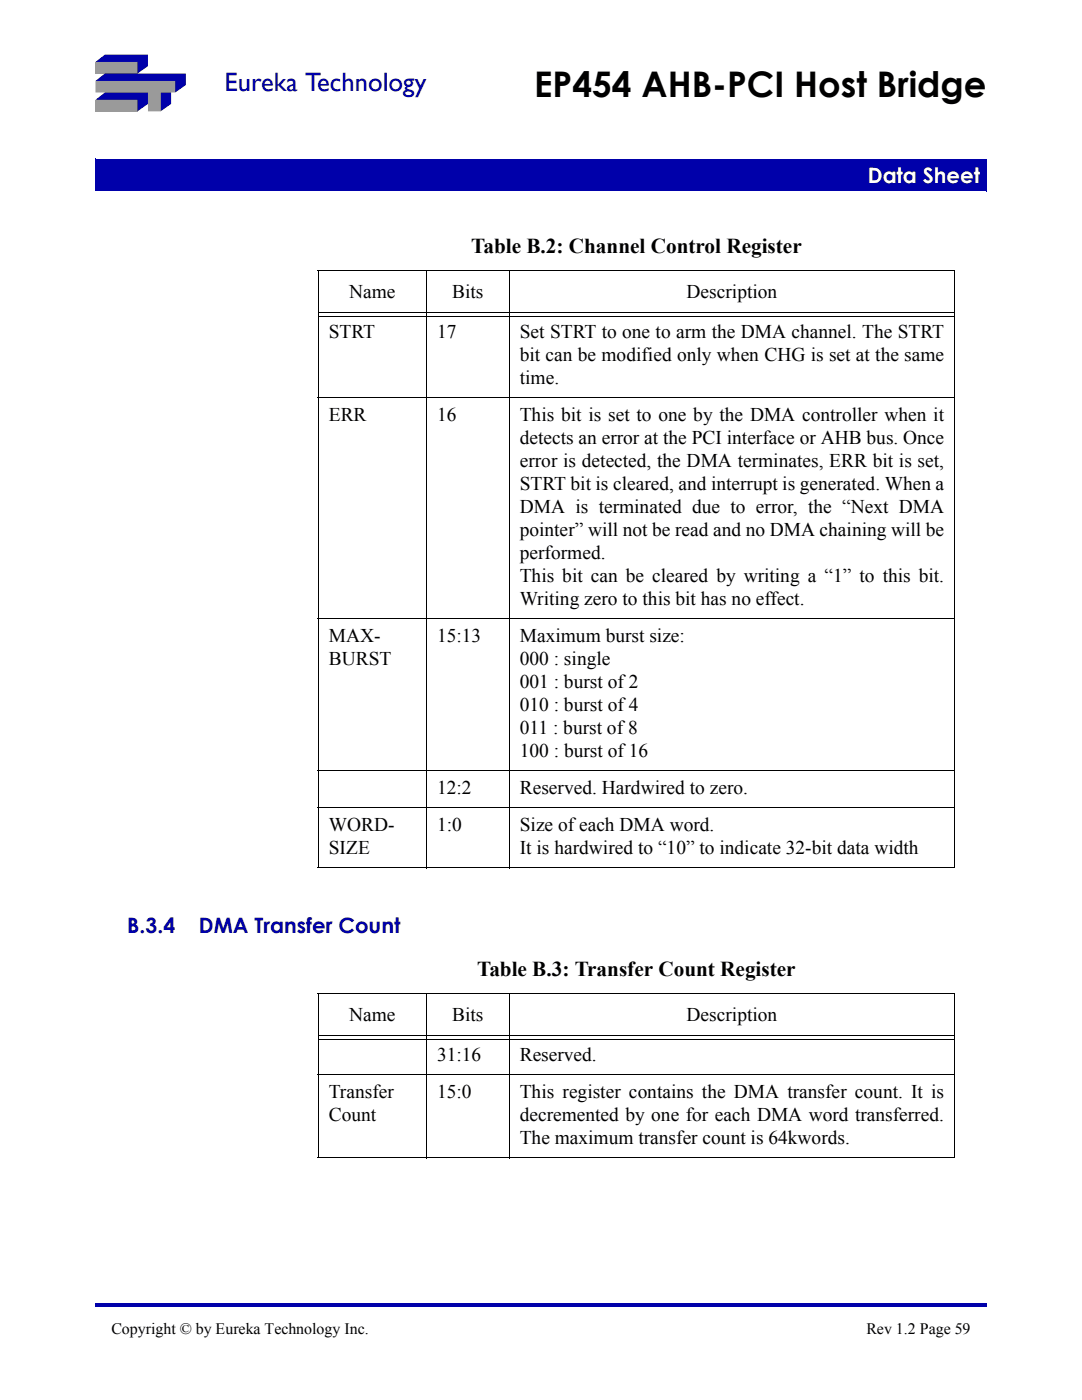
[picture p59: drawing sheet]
<svg xmlns="http://www.w3.org/2000/svg" width="216mm" height="279mm" viewBox="0 0 216 279" stroke-linecap="round" stroke-linejoin="round" font-family="sans-serif">
<defs><g id="words">
<text font-size="7" x="106.6" y="19.3">EP454 AHB-PCI Host Bridge</text>
<text font-size="5.3" fill="#00a" x="44.8" y="18.2">Eureka Technology</text>
<text font-size="4.2" fill="#fff" x="173.2" y="36.5">Data Sheet</text>
<g font-size="4.2">
<text x="94" y="50.4">Table B.2: Channel Control Register</text>
<text x="95.2" y="194.7">Table B.3: Transfer Count Register</text>
</g>
<g font-size="4.2" fill="#00a">
<text x="25.4" y="186.3">B.3.4</text>
<text x="39.7" y="186.3">DMA Transfer Count</text>
</g>
<g font-size="3.9">
<text x="69.7" y="59.4">Name</text>
<text x="90.2" y="59.4">Bits</text>
<text x="137" y="59.4">Description</text>
<text x="65.6" y="67.5">STRT</text>
<text x="87.2" y="67.5">17</text>
<text x="103.7" y="67.5">Set STRT to one to arm the DMA channel. The STRT</text>
<text x="103.7" y="72.1">bit can be modified only when CHG is set at the same</text>
<text x="103.7" y="76.7">time.</text>
<text x="65.6" y="84.1">ERR</text>
<text x="87.2" y="84.1">16</text>
<text x="103.7" y="84.1">This bit is set to one by the DMA controller when it</text>
<text x="103.7" y="88.7">detects an error at the PCI interface or AHB bus. Once</text>
<text x="103.7" y="93.2">error is detected, the DMA terminates, ERR bit is set,</text>
<text x="103.7" y="97.8">STRT bit is cleared, and interrupt is generated. When a</text>
<text x="103.7" y="102.4">DMA is terminated due to error, the “Next DMA</text>
<text x="103.7" y="107">pointer” will not be read and no DMA chaining will be</text>
<text x="103.7" y="111.6">performed.</text>
<text x="103.7" y="116.2">This bit can be cleared by writing a “1” to this bit.</text>
<text x="103.7" y="120.8">Writing zero to this bit has no effect.</text>
<text x="65.6" y="128.2">MAX-</text>
<text x="87.2" y="128.2">15:13</text>
<text x="103.7" y="128.2">Maximum burst size:</text>
<text x="65.6" y="132.8">BURST</text>
<text x="103.7" y="132.8">000 : single</text>
<text x="103.7" y="137.4">001 : burst of 2</text>
<text x="103.7" y="141.9">010 : burst of 4</text>
<text x="103.7" y="146.5">011 : burst of 8</text>
<text x="103.7" y="151.1">100 : burst of 16</text>
<text x="87.2" y="158.5">12:2</text>
<text x="103.7" y="158.5">Reserved. Hardwired to zero.</text>
<text x="65.6" y="165.9">WORD-</text>
<text x="87.2" y="165.9">1:0</text>
<text x="103.7" y="165.9">Size of each DMA word.</text>
<text x="65.6" y="170.5">SIZE</text>
<text x="103.7" y="170.5">It is hardwired to “10” to indicate 32-bit data width</text>
<text x="69.7" y="203.7">Name</text>
<text x="90.2" y="203.7">Bits</text>
<text x="137" y="203.7">Description</text>
<text x="87.2" y="211.8">31:16</text>
<text x="103.7" y="211.8">Reserved.</text>
<text x="65.6" y="219.2">Transfer</text>
<text x="87.2" y="219.2">15:0</text>
<text x="103.7" y="219.2">This register contains the DMA transfer count. It is</text>
<text x="65.6" y="223.8">Count</text>
<text x="103.7" y="223.8">decremented by one for each DMA word transferred.</text>
<text x="103.7" y="228.4">The maximum transfer count is 64kwords.</text>
</g>
<g font-size="3.2">
<text x="22.2" y="266.2">Copyright © by Eureka Technology Inc.</text>
<text x="172.9" y="266.2">Rev 1.2 Page 59</text>
</g>
</g></defs>
<path d="M19 260h177.8v.7h-177.8z" fill="#00a"/>
<path d="M97.2 14.6h99.6v14h-99.6z" fill="#fff"/>
<path d="M19 31.8h177.8v6.3h-177.8z" fill="#00a"/>
<path d="M19 38.1h177.8M19 31.7v6.4M19 31.8h177.9M196.8 31.8v6.4" fill="none" stroke="#00a" stroke-width=".2"/>
<g fill="#9a9a9a">
<path d="M19 12.4h8.4v2.3h-8.4z"/>
<path d="M19 19.9h8.4v2.3h-8.4z"/>
</g>
<path d="M19 16.2h16v2.3h-3v3.7h-2.5v-3.7h-10.5z" fill-rule="evenodd" fill="#9a9a9a"/>
<g fill="#00a">
<path d="M32 18.5h2.1v2.2l-2.1 1.5z"/>
<path d="M19 16.2l1.9-1.5h16.2v2.3l-2.1 1.5v-2.3z" fill-rule="evenodd"/>
<path d="M19 12.4l1.9-1.5h8.6v2.3l-2.1 1.5v-2.3z" fill-rule="evenodd"/>
<path d="M19 19.9l1.9-1.4h8.6v2.2l-2.1 1.5v-2.3z" fill-rule="evenodd"/>
</g>
<g fill="none" stroke="#000" stroke-width=".2">
<path d="M63.4 54h127.2M63.5 54.1v119M85.1 53.9v119.4M101.6 53.9v119.4M190.5 54.1v119M63.4 79.4h127.2M63.6 62.4h126.8M63.6 63.2h126.8M63.4 123.5h127.2M63.4 153.8h127.2M63.4 161.2h127.2M63.4 173.2h127.2"/>
<path d="M63.4 198.3h127.2M63.5 198.4v32.6M85.1 198.2v33M101.6 198.2v33M190.5 198.4v32.6M63.4 214.5h127.2M63.6 206.7h126.8M63.6 207.5h126.8M63.4 231.1h127.2"/>
</g>
<use href="#words"/>
</svg>
